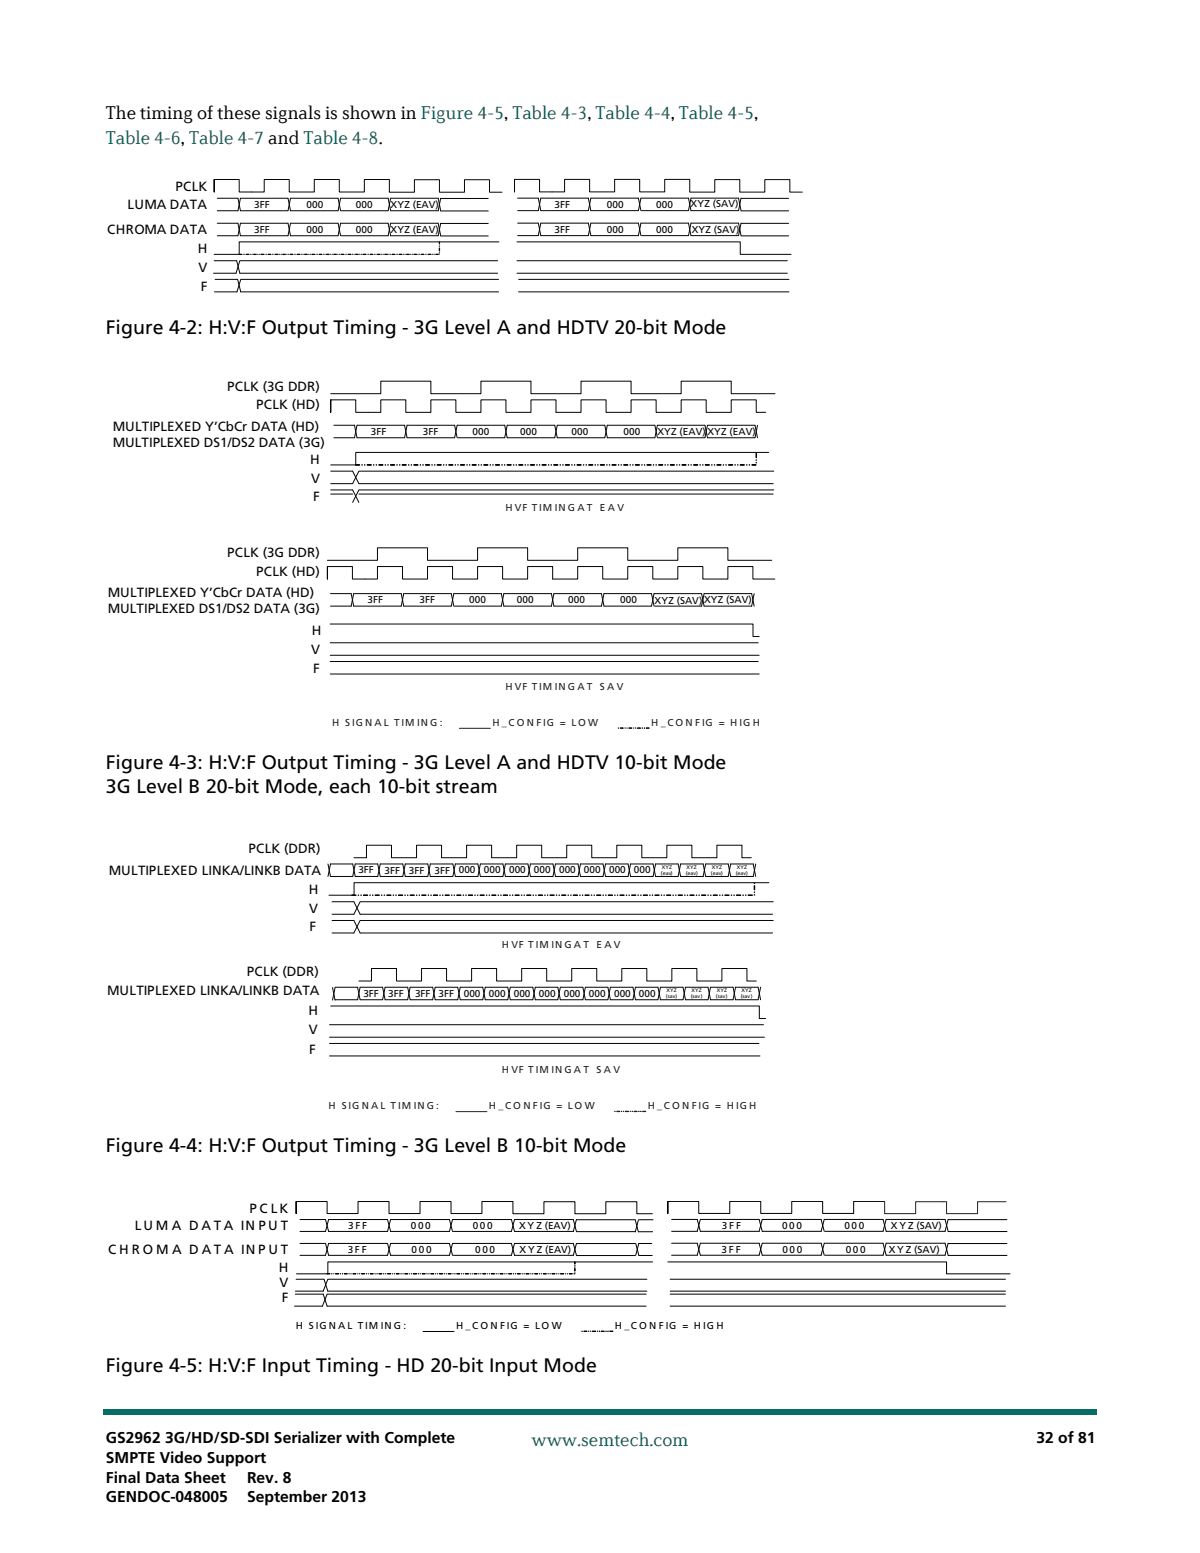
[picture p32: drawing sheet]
<svg xmlns="http://www.w3.org/2000/svg" width="216mm" height="279mm" viewBox="0 0 216 279" stroke-linecap="round" stroke-linejoin="round" font-family="sans-serif">
<defs><g id="words">
<g font-size="3.5">
<text x="19.1" y="21.4">The timing of these signals is shown in Figure 4-5, Table 4-3, Table 4-4, Table 4-5,</text>
<text x="19" y="60.2">Figure 4-2: H:V:F Output Timing - 3G Level A and HDTV 20-bit Mode</text>
<text x="19" y="138.4">Figure 4-3: H:V:F Output Timing - 3G Level A and HDTV 10-bit Mode</text>
<text x="19" y="142.7">3G Level B 20-bit Mode, each 10-bit stream</text>
<text x="19" y="207.3">Figure 4-4: H:V:F Output Timing - 3G Level B 10-bit Mode</text>
<text x="19" y="246.8">Figure 4-5: H:V:F Input Timing - HD 20-bit Input Mode</text>
</g>
<g font-size="3.5" fill="#086d68">
<text x="19.1" y="26">Table 4-6, Table 4-7 and Table 4-8.</text>
<text x="95.7" y="260.2">www.semtech.com</text>
</g>
<g font-size="2.8">
<text x="19" y="259.7">GS2962 3G/HD/SD-SDI Serializer with Complete</text>
<text x="19" y="263.2">SMPTE Video Support</text>
<text x="186.5" y="259.7">32 of 81</text>
<text x="19" y="266.7">Final Data Sheet</text>
<text x="44.4" y="266.7">Rev. 8</text>
<text x="19" y="270.3">GENDOC-048005</text>
<text x="44.5" y="270.3">September 2013</text>
</g>
<g font-size="2.4" fill="#040503">
<text x="31.6" y="34.3">PCLK</text>
<text x="23" y="37.6">LUMA DATA</text>
<text x="19.3" y="42.2">CHROMA DATA</text>
<text x="35.6" y="45.5">H</text>
<text x="35.7" y="48.9">V</text>
<text x="36.1" y="52.3">F</text>
<text x="40.9" y="70.3">PCLK (3G DDR)</text>
<text x="20.3" y="77.5">MULTIPLEXED Y’CbCr DATA (HD)</text>
<text x="46.1" y="73.7">PCLK (HD)</text>
<text x="20.3" y="80.3">MULTIPLEXED DS1/DS2 DATA (3G)</text>
<text x="55.8" y="83.4">H</text>
<text x="56" y="86.9">V</text>
<text x="56.4" y="90.2">F</text>
<text x="40.9" y="100.3">PCLK (3G DDR)</text>
<text x="19.4" y="107.4">MULTIPLEXED Y’CbCr DATA (HD)</text>
<text x="46.1" y="103.6">PCLK (HD)</text>
<text x="19.4" y="110.2">MULTIPLEXED DS1/DS2 DATA (3G)</text>
<text x="56" y="117.7">V</text>
<text x="56.1" y="114.2">H</text>
<text x="56.4" y="121">F</text>
<text x="44.7" y="153.5">PCLK (DDR)</text>
<text x="19.6" y="157.4">MULTIPLEXED LINKA/LINKB DATA</text>
<text x="55.5" y="160.8">H</text>
<text x="55.6" y="164.2">V</text>
<text x="55.7" y="167.5">F</text>
<text x="19.3" y="179.1">MULTIPLEXED LINKA/LINKB DATA</text>
<text x="44.4" y="175.7">PCLK (DDR)</text>
<text x="55.5" y="182.6">H</text>
<text x="55.5" y="186.1">V</text>
<text x="55.6" y="189.7">F</text>
</g>
<g font-size="2.4">
<text x="24.2" y="221.3">LU M A D A T A IN P U T</text>
<text x="44.9" y="218.2">P C LK</text>
<text x="19.5" y="225.6">C H R O M A D A T A IN P U T</text>
<text x="50.1" y="228.8">H</text>
<text x="50.3" y="231.6">V</text>
<text x="50.7" y="234.3">F</text>
</g>
<g font-size="1.8" fill="#040503">
<text x="45.8" y="37.4">3FF</text>
<text x="45.8" y="41.9">3FF</text>
<text x="55.2" y="37.4">000</text>
<text x="55.2" y="41.9">000</text>
<text x="64" y="37.4">000</text>
<text x="64" y="41.9">000</text>
<text x="70.3" y="41.9">XYZ (EAV)</text>
<text x="70.3" y="37.5">XYZ (EAV)</text>
<text x="99.8" y="37.3">3FF</text>
<text x="99.8" y="41.9">3FF</text>
<text x="109.2" y="37.3">000</text>
<text x="109.2" y="41.9">000</text>
<text x="118.1" y="37.3">000</text>
<text x="118.1" y="41.9">000</text>
<text x="124.3" y="37.3">XYZ (SAV)</text>
<text x="124.5" y="41.9">XYZ (SAV)</text>
<text x="66.7" y="78.2">3FF</text>
<text x="76.1" y="78.2">3FF</text>
<text x="85" y="78.2">000</text>
<text x="93.6" y="78.2">000</text>
<text x="102.8" y="78.2">000</text>
<text x="112.2" y="78.2">000</text>
<text x="118.3" y="78.2">XYZ (EAV) XYZ (EAV)</text>
<text x="66.1" y="108.5">3FF</text>
<text x="75.5" y="108.5">3FF</text>
<text x="84.4" y="108.5">000</text>
<text x="93" y="108.5">000</text>
<text x="102.2" y="108.5">000</text>
<text x="111.6" y="108.5">000</text>
<text x="117.8" y="108.6">XYZ (SAV) XYZ (SAV)</text>
<text x="64.5" y="157.1">3FF</text>
<text x="69.2" y="157.2">3FF</text>
<text x="73.6" y="157.3">3FF</text>
<text x="78.2" y="157.2">3FF</text>
<text x="82.5" y="157.1">000</text>
<text x="87.1" y="157.1">000</text>
<text x="91.6" y="157.1">000</text>
<text x="96.1" y="157.1">000</text>
<text x="100.6" y="157.1">000</text>
<text x="105.1" y="157.1">000</text>
<text x="109.6" y="157.1">000</text>
<text x="114" y="157.1">000</text>
<text x="65.4" y="179.3">3FF</text>
<text x="69.8" y="179.3">3FF</text>
<text x="74.7" y="179.3">3FF</text>
<text x="78.9" y="179.3">3FF</text>
<text x="83.4" y="179.3">000</text>
<text x="88" y="179.3">000</text>
<text x="92.4" y="179.3">000</text>
<text x="97" y="179.3">000</text>
<text x="101.4" y="179.3">000</text>
<text x="106" y="179.3">000</text>
<text x="110.5" y="179.3">000</text>
<text x="114.9" y="179.3">000</text>
</g>
<g font-size="1.8" fill="#231f20">
<text x="90.9" y="92">H VF T IM IN G A T</text>
<text x="107.9" y="92">E A V</text>
<text x="90.9" y="124.1">H VF T IM IN G A T</text>
<text x="107.9" y="124.1">S A V</text>
<text x="59.7" y="130.6">H S IG N A L T IM IN G :</text>
<text x="88.6" y="130.6">H _C O N F IG = LO W</text>
<text x="117.2" y="130.6">H _C O N F IG = H IG H</text>
<text x="90.3" y="170.6">H VF T IM IN G A T</text>
<text x="107.3" y="170.6">E A V</text>
<text x="90.3" y="193">H VF T IM IN G A T</text>
<text x="107.3" y="193">S A V</text>
<text x="59.1" y="199.5">H S IG N A L T IM IN G :</text>
<text x="88" y="199.5">H _C O N F IG = LO W</text>
<text x="116.5" y="199.5">H _C O N F IG = H IG H</text>
</g>
<g font-size="1.8">
<text x="62.7" y="221.1">3F F</text>
<text x="73.9" y="221.1">0 00</text>
<text x="85.1" y="221.1">000</text>
<text x="93.4" y="221.1">X Y Z (EAV)</text>
<text x="129.9" y="221.1">3 F F</text>
<text x="140.7" y="221.1">00 0</text>
<text x="151.9" y="221.1">000</text>
<text x="160.3" y="221.1">X Y Z (SAV)</text>
<text x="62.6" y="225.4">3F F</text>
<text x="74.1" y="225.4">0 00</text>
<text x="85.5" y="225.4">000</text>
<text x="93.5" y="225.4">X Y Z (EAV)</text>
<text x="129.8" y="225.4">3 F F</text>
<text x="140.8" y="225.4">00 0</text>
<text x="152.2" y="225.4">000</text>
<text x="159.9" y="225.4">X Y Z (SAV)</text>
<text x="53.2" y="239.1">H S IG N A L T IM IN G :</text>
<text x="82.1" y="239.1">H _C O N F IG = LO W</text>
<text x="110.6" y="239.1">H _C O N F IG = H IG H</text>
</g>
<g font-size="1" fill="#040503">
<text x="118.9" y="157.4">(eav)</text>
<text x="119.1" y="156.3">XYZ</text>
<text x="123.4" y="157.4">(eav)</text>
<text x="123.5" y="156.3">XYZ</text>
<text x="127.9" y="157.4">(eav)</text>
<text x="128.1" y="156.3">XYZ</text>
<text x="132.4" y="157.4">(eav)</text>
<text x="132.6" y="156.3">XYZ</text>
<text x="119.8" y="179.6">(sav)</text>
<text x="119.9" y="178.5">XYZ</text>
<text x="124.3" y="179.6">(sav)</text>
<text x="124.4" y="178.5">XYZ</text>
<text x="128.8" y="179.6">(sav)</text>
<text x="129" y="178.5">XYZ</text>
<text x="133.3" y="179.6">(sav)</text>
<text x="133.4" y="178.5">XYZ</text>
</g>
</g></defs>
<g fill="#086d68">
<path d="M18.5 253.5h.5v1h-.5z"/>
<path d="M19 253.5h178.4v1h-178.4z"/>
</g>
<g fill="#fff">
<path d="M6.3 0h203.2v9.5h-203.2z"/>
<path d="M6.8 .5h201.9v8.1h-201.9z"/>
<path d="M19.3 32.2h125.1v20.7h-125.1z"/>
</g>
<g fill="none" stroke="#040503" stroke-width=".18">
<path d="M38.5 32.3v2.2v-2.2h4.5v2.2h2.3h2.2v-2.2h4.5v2.2h4.5v-2.2h4.5v2.2h4.6v-2.2h4.5M39.1 35.7h3.7l.5 2.2h8.5l.5-2.2h8.5l.5 2.2M61.4 37.9h8.4M69.8 35.7h-8.5l-.5 2.2h-8.5l-.5-2.2h-8.5l-.5 2.2h-3.7M69.8 37.9l.5-2.2h8.5l.5 2.2M69.8 35.7l.5 2.2h8.5l.5-2.2M70.1 32.3v2.3h4.5v-2.3h4.5v2.3h4.5v-2.3h4.5v2.3h2.2M79.3 35.7h8.5M79.3 38h8.5M92.6 32.3v2.2v-2.2h4.5v2.2h4.5v-2.2h4.5v2.2h4.5v-2.2h4.5v2.2h4.5v-2.2h4.5v2.3h4.5v-2.3h3.9h.6v2.3h4.5v-2.3h4.5v2.3h2.3M93.1 35.6h3.7l.5 2.3h8.6l.4-2.3h8.6l.4 2.3M115.4 37.9h8.5l.4-2.3h8.6l.4 2.3h8.6"/>
<path d="M141.9 35.7l-8.6-.1-.4 2.3h-8.6l-.4-2.3h-8.6l-.4 2.3h-8.6l-.4-2.3h-8.6l-.5 2.3h-3.7M38.5 46.9h4.1l.5 2.3h46.4M38.7 50.3h4l.6 2.2h46.4M39.1 40.2h3.7l.5 2.2h8.5l.5-2.2h8.5l.5 2.2M61.4 42.4h8.4M69.8 40.2h-8.5l-.5 2.2h-8.5l-.5-2.2h-8.5l-.5 2.2h-3.7M69.8 42.4l.5-2.2h8.5l.5 2.2M69.8 40.2l.5 2.2h8.5l.5-2.2M79.3 40.2h8.5M79.3 42.5h8.5M89.5 46.9h-46.4l-.6 2.3h-4.1M89.7 50.3h-46.4l-.7 2.2h-4"/>
<path d="M89.8 43.5h-46.8v2.3h-4.5M93 43.5h40.2v2.3h9.1M93 49.2h48.7M93 46.9h48.7M93.1 40.1h3.7l.5 2.3h8.6l.4-2.3h8.6l.4 2.3M93.3 52.5h48.6M93.3 50.3h48.6M115.4 42.4h8.5l.4-2.3h8.6l.4 2.3M133.3 42.4h8.6M141.9 40.2l-8.6-.1-.4 2.3h-8.6l-.4-2.3h-8.6l-.4 2.3h-8.6l-.4-2.3h-8.6l-.5 2.3h-3.7"/>
</g>
<path d="M79 43.5l.1 .3zM79 44.1a.05 .05 0 0 1 .1 0 .05 .05 0 0 1-.1 0zM79 44.4a.05 .05 0 0 1 .1 0 .05 .05 0 0 1-.1 0zM79 44.7l.1 .4zM79 45.4a.05 .05 0 0 1 .1 0 .05 .05 0 0 1-.1 0zM79 45.7a.05 .05 0 0 1 .1 0 .05 .05 0 0 1-.1 0zM78.4 45.7l.5 .1zM78.1 45.8a.05 .05 0 0 1 .1 0 .05 .05 0 0 1-.1 0zM77.8 45.8a.05 .05 0 0 1 .1 0 .05 .05 0 0 1-.1 0zM77.1 45.7l.5 .1zM75.8 45.7l.4 .1zM74.5 45.7l.4 .1zM73.2 45.7l.4 .1zM71.8 45.7l.5 .1zM71.5 45.8a.05 .05 0 0 1 .1 0 .05 .05 0 0 1-.1 0zM71.2 45.8a.05 .05 0 0 1 .1 0 .05 .05 0 0 1-.1 0zM70.5 45.7l.5 .1zM70.2 45.8a.05 .05 0 0 1 .1 0 .05 .05 0 0 1-.1 0zM69.9 45.8a.05 .05 0 0 1 .1 0 .05 .05 0 0 1-.1 0zM69.2 45.7l.5 .1zM68.9 45.8a.05 .05 0 0 1 .1 0 .05 .05 0 0 1-.1 0zM68.6 45.8a.05 .05 0 0 1 .1 0 .05 .05 0 0 1-.1 0zM67.9 45.7l.5 .1zM67.6 45.8a.05 .05 0 0 1 .1 0 .05 .05 0 0 1-.1 0zM67.3 45.8a.05 .05 0 0 1 .1 0 .05 .05 0 0 1-.1 0zM66.6 45.7l.5 .1zM66.3 45.8a.05 .05 0 0 1 .1 0 .05 .05 0 0 1-.1 0zM66 45.8a.05 .05 0 0 1 .1 0 .05 .05 0 0 1-.1 0zM65.3 45.7l.5 .1zM64.7 45.8a.05 .05 0 0 1 .1 0 .05 .05 0 0 1-.1 0zM64 45.7l.5 .1zM62.7 45.7l.4 .1zM61.4 45.7l.4 .1zM60.1 45.7l.4 .1zM59.7 45.8a.05 .05 0 0 1 .1 0 .05 .05 0 0 1-.1 0zM59.4 45.8a.05 .05 0 0 1 .1 0 .05 .05 0 0 1-.1 0zM58.7 45.7l.5 .1zM58.4 45.8a.05 .05 0 0 1 .1 0 .05 .05 0 0 1-.1 0zM58.1 45.8a.05 .05 0 0 1 .1 0 .05 .05 0 0 1-.1 0zM57.4 45.7l.5 .1zM57.1 45.8a.05 .05 0 0 1 .1 0 .05 .05 0 0 1-.1 0zM56.8 45.8a.05 .05 0 0 1 .1 0 .05 .05 0 0 1-.1 0zM56.1 45.7l.5 .1zM55.8 45.8a.05 .05 0 0 1 .1 0 .05 .05 0 0 1-.1 0zM55.5 45.8a.05 .05 0 0 1 .1 0 .05 .05 0 0 1-.1 0zM54.8 45.7l.5 .1zM54.5 45.8a.05 .05 0 0 1 .1 0 .05 .05 0 0 1-.1 0zM54.2 45.8a.05 .05 0 0 1 .1 0 .05 .05 0 0 1-.1 0zM53.5 45.7l.5 .1zM53.2 45.8a.05 .05 0 0 1 .1 0 .05 .05 0 0 1-.1 0zM52.9 45.8a.05 .05 0 0 1 .1 0 .05 .05 0 0 1-.1 0zM52.2 45.7l.5 .1zM50.9 45.7l.4 .1zM49.6 45.7l.4 .1zM48.3 45.7l.4 .1zM47.9 45.8a.05 .05 0 0 1 .1 0 .05 .05 0 0 1-.1 0zM46.9 45.7l.5 .1zM46.6 45.8a.05 .05 0 0 1 .1 0 .05 .05 0 0 1-.1 0zM46.3 45.8a.05 .05 0 0 1 .1 0 .05 .05 0 0 1-.1 0zM45.6 45.7l.5 .1zM45.3 45.8a.05 .05 0 0 1 .1 0 .05 .05 0 0 1-.1 0zM45 45.8a.05 .05 0 0 1 .1 0 .05 .05 0 0 1-.1 0zM44.3 45.7l.5 .1zM44 45.8a.05 .05 0 0 1 .1 0 .05 .05 0 0 1-.1 0zM43.7 45.8a.05 .05 0 0 1 .1 0 .05 .05 0 0 1-.1 0zM43 45.7l.5 .1z" fill="#040503"/>
<g fill="none" stroke="#040503" stroke-width=".18">
<path d="M43 45.7l.5 .1zM44.3 45.7l.5 .1zM45.6 45.7l.5 .1zM46.9 45.7l.5 .1zM48.3 45.7l.4 .1zM49.6 45.7l.4 .1zM50.9 45.7l.4 .1zM52.2 45.7l.5 .1zM53.5 45.7l.5 .1zM54.8 45.7l.5 .1zM56.1 45.7l.5 .1zM57.4 45.7l.5 .1z"/>
<path d="M58.7 45.7l.5 .1zM60.1 45.7l.4 .1zM61.4 45.7l.4 .1zM62.7 45.7l.4 .1zM64 45.7l.5 .1zM65.3 45.7l.5 .1zM66.6 45.7l.5 .1zM67.9 45.7l.5 .1zM69.2 45.7l.5 .1zM70.5 45.7l.5 .1zM71.9 45.7l.4 .1zM73.2 45.7l.4 .1z"/>
<path d="M74.5 45.7l.4 .1zM75.2 45.7h.1M75.5 45.7h.1M75.8 45.7l.4 .1zM77.1 45.7l.5 .1zM78.4 45.7l.5 .1zM79 43.5l.1 .3zM79 44.7l.1 .4z"/>
<circle cx="43.8" cy="45.8" r=".03"/>
<circle cx="44.1" cy="45.8" r=".03"/>
<circle cx="45.1" cy="45.8" r=".03"/>
<circle cx="45.4" cy="45.8" r=".03"/>
<circle cx="46.4" cy="45.8" r=".03"/>
<circle cx="46.7" cy="45.8" r=".03"/>
<circle cx="47.7" cy="45.8" r=".03"/>
<circle cx="48" cy="45.8" r=".03"/>
<circle cx="49" cy="45.8" r=".03"/>
<circle cx="49.3" cy="45.8" r=".03"/>
<circle cx="50.3" cy="45.8" r=".03"/>
<circle cx="50.6" cy="45.8" r=".03"/>
<circle cx="51.6" cy="45.8" r=".03"/>
<circle cx="51.9" cy="45.8" r=".03"/>
<circle cx="52.9" cy="45.8" r=".03"/>
<circle cx="53.2" cy="45.8" r=".03"/>
<circle cx="54.2" cy="45.8" r=".03"/>
<circle cx="54.5" cy="45.8" r=".03"/>
<circle cx="55.5" cy="45.8" r=".03"/>
<circle cx="55.8" cy="45.8" r=".03"/>
<circle cx="56.9" cy="45.8" r=".03"/>
<circle cx="57.2" cy="45.8" r=".03"/>
<circle cx="58.2" cy="45.8" r=".03"/>
<circle cx="58.5" cy="45.8" r=".03"/>
<circle cx="59.5" cy="45.8" r=".03"/>
<circle cx="59.8" cy="45.8" r=".03"/>
<circle cx="60.8" cy="45.8" r=".03"/>
<circle cx="61.1" cy="45.8" r=".03"/>
<circle cx="62.1" cy="45.8" r=".03"/>
<circle cx="62.4" cy="45.8" r=".03"/>
<circle cx="63.4" cy="45.8" r=".03"/>
<circle cx="63.7" cy="45.8" r=".03"/>
<circle cx="64.7" cy="45.8" r=".03"/>
<circle cx="65" cy="45.8" r=".03"/>
<circle cx="66" cy="45.8" r=".03"/>
<circle cx="66.3" cy="45.8" r=".03"/>
<circle cx="67.3" cy="45.8" r=".03"/>
<circle cx="67.6" cy="45.8" r=".03"/>
<circle cx="68.7" cy="45.8" r=".03"/>
<circle cx="69" cy="45.8" r=".03"/>
<circle cx="70" cy="45.8" r=".03"/>
<circle cx="70.3" cy="45.8" r=".03"/>
<circle cx="71.3" cy="45.8" r=".03"/>
<circle cx="71.6" cy="45.8" r=".03"/>
<circle cx="72.6" cy="45.8" r=".03"/>
<circle cx="72.9" cy="45.8" r=".03"/>
<circle cx="73.9" cy="45.8" r=".03"/>
<circle cx="74.2" cy="45.8" r=".03"/>
<circle cx="76.5" cy="45.8" r=".03"/>
<circle cx="76.8" cy="45.8" r=".03"/>
<circle cx="77.8" cy="45.8" r=".03"/>
<circle cx="78.1" cy="45.8" r=".03"/>
<circle cx="79.1" cy="44.4" r=".03"/>
<circle cx="79.1" cy="44.1" r=".03"/>
<circle cx="79.1" cy="45.7" r=".03"/>
<circle cx="79.1" cy="45.4" r=".03"/>
</g>
<path d="M19.4 68.2h120.1v62.9h-120.1z" fill="#fff"/>
<g fill="none" stroke="#040503" stroke-width=".18">
<path d="M59.5 71.9v2.3v-2.3h4.5v2.3h4.5v-2.3h4.5v2.3h4.5v-2.3h4.5v2.3h4.5v-2.3h4.5v2.3h4.5v-2.3h4.5v2.3h4.5v-2.3h4.5v2.3h4.5v-2.3h4.5v2.3h4.6v-2.3h4.5v2.3h4.5v-2.3h4.5v2.3h1.7M60.1 76.5h3.7l.4 2.3h8.6l.4-2.3h8.6l.4 2.3M82.4 78.8h8.4l.5-2.3h8.5l.5 2.3h8.5l.5-2.3h8.5l.5 2.3M118.3 76.5h8.5l.5 2.3h8.5l.5-2.3M118.3 76.5l-.5 2.3h-8.5l-.5-2.3h-8.5l-.5 2.3h-8.5l-.5-2.3h-8.6l-.4 2.3h-8.6l-.4-2.3h-8.6l-.4 2.3h-3.7M118.4 78.8h8.4l.5-2.3h8.5l.5 2.3M59.5 84.8h3.9l1.2 2.2h74.5M59.5 88.1h3.9l1.2 2.3M59.5 88.9h3.9M64.6 88.9h74.5M138.3 81.4h-74.3v2.2h-4.5M139.2 84.8h-74.6l-1.2 2.2h-3.9"/>
<path d="M139.2 88.1h-74.6l-1.2 2.3M58.9 101.9v2.3v-2.3h4.5v2.3h2.3h2.2v-2.3h4.5v2.3h4.5v-2.3h4.5v2.3h4.5v-2.3h4.5v2.3h4.5v-2.3h4.5v2.3h4.5v-2.3h4.5v2.3h4.5v-2.3h4.5v2.3h4.6v-2.3h4.5v2.3h4.5v-2.3h4.5v2.3h3.9M58.9 100.8h9v-2.2h9v2.2h9v-2.2h9v2.2h9v-2.2h9v2.2h9.1v-2.2h9v2.2h7.8M59.4 112.3h76.1v2.2h1.1M59.4 115.6h77M59.4 117.9h77.2M59.4 119h77M59.5 106.8h3.7l.4 2.2h8.6l.4-2.2h8.6l.4 2.2M117.7 109l-.5-2.2h-8.5l-.5 2.2h-8.5l-.5-2.2h-8.5l-.5 2.2h-8.4M135.7 109l-.5-2.2h-8.5l-.5 2.2h-8.4M135.7 106.8l-.5 2.2h-8.5l-.5-2.2h-8.5l-.5 2.2h-8.5l-.5-2.2h-8.5l-.5 2.2h-8.5l-.5-2.2h-8.6l-.4 2.2h-8.6l-.4-2.2h-8.6l-.4 2.2h-3.7M59.4 121.3h77.2"/>
</g>
<path d="M136 81.6l.1 .7zM136 82.7l.1 .1zM136 83.2l.1 .1zM135.3 83.6h.7zM134.8 83.6a.05 .05 0 0 1 .1 0 .05 .05 0 0 1-.1 0zM134.3 83.6a.05 .05 0 0 1 .1 0 .05 .05 0 0 1-.1 0zM133.2 83.6h.7zM132.7 83.6a.05 .05 0 0 1 .1 0 .05 .05 0 0 1-.1 0zM132.2 83.6l.1 .1zM131.1 83.6h.7zM130.6 83.6a.05 .05 0 0 1 .1 0 .05 .05 0 0 1-.1 0zM130.1 83.6a.05 .05 0 0 1 .1 0 .05 .05 0 0 1-.1 0zM129 83.6h.7zM128.5 83.6a.05 .05 0 0 1 .1 0 .05 .05 0 0 1-.1 0zM128 83.6a.05 .05 0 0 1 .1 0 .05 .05 0 0 1-.1 0zM126.9 83.6h.7zM126.4 83.6a.05 .05 0 0 1 .1 0 .05 .05 0 0 1-.1 0zM125.9 83.6a.05 .05 0 0 1 .1 0 .05 .05 0 0 1-.1 0zM124.8 83.6h.7zM124.3 83.6l.1 .1zM123.8 83.6l.1 .1zM122.7 83.6h.7zM122.2 83.6a.05 .05 0 0 1 .1 0 .05 .05 0 0 1-.1 0zM121.7 83.6a.05 .05 0 0 1 .1 0 .05 .05 0 0 1-.1 0zM120.6 83.6h.7zM120.1 83.6a.05 .05 0 0 1 .1 0 .05 .05 0 0 1-.1 0zM119.6 83.6a.05 .05 0 0 1 .1 0 .05 .05 0 0 1-.1 0zM118.5 83.6h.8zM118 83.6a.05 .05 0 0 1 .1 0 .05 .05 0 0 1-.1 0zM117.5 83.6a.05 .05 0 0 1 .1 0 .05 .05 0 0 1-.1 0zM116.4 83.6h.8zM115.9 83.6a.05 .05 0 0 1 .1 0 .05 .05 0 0 1-.1 0zM115.5 83.6v.1zM114.3 83.6h.8zM113.8 83.6a.05 .05 0 0 1 .1 0 .05 .05 0 0 1-.1 0zM113.3 83.6a.05 .05 0 0 1 .1 0 .05 .05 0 0 1-.1 0zM112.2 83.6h.8zM111.7 83.6a.05 .05 0 0 1 .1 0 .05 .05 0 0 1-.1 0zM111.2 83.6a.05 .05 0 0 1 .1 0 .05 .05 0 0 1-.1 0zM110.1 83.6h.8zM109.6 83.6a.05 .05 0 0 1 .1 0 .05 .05 0 0 1-.1 0zM109.1 83.6a.05 .05 0 0 1 .1 0 .05 .05 0 0 1-.1 0zM108 83.6h.8zM107.5 83.6l.1 .1zM107.1 83.6v.1zM105.9 83.6h.8zM105.4 83.6a.05 .05 0 0 1 .1 0 .05 .05 0 0 1-.1 0zM104.9 83.6a.05 .05 0 0 1 .1 0 .05 .05 0 0 1-.1 0zM103.8 83.6h.8zM103.3 83.6a.05 .05 0 0 1 .1 0 .05 .05 0 0 1-.1 0zM102.9 83.6a.05 .05 0 0 1 .1 0 .05 .05 0 0 1-.1 0zM101.7 83.6h.8zM101.2 83.6a.05 .05 0 0 1 .1 0 .05 .05 0 0 1-.1 0zM100.8 83.6a.05 .05 0 0 1 .1 0 .05 .05 0 0 1-.1 0zM99.6 83.6h.8zM99.2 83.6v.1zM98.7 83.6a.05 .05 0 0 1 .1 0 .05 .05 0 0 1-.1 0zM97.5 83.6h.8zM97 83.6a.05 .05 0 0 1 .1 0 .05 .05 0 0 1-.1 0zM96.6 83.6a.05 .05 0 0 1 .1 0 .05 .05 0 0 1-.1 0zM95.4 83.6h.8zM94.9 83.6a.05 .05 0 0 1 .1 0 .05 .05 0 0 1-.1 0zM94.5 83.6a.05 .05 0 0 1 .1 0 .05 .05 0 0 1-.1 0zM93.3 83.6h.8zM92.8 83.6a.05 .05 0 0 1 .1 0 .05 .05 0 0 1-.1 0zM92.4 83.6a.05 .05 0 0 1 .1 0 .05 .05 0 0 1-.1 0zM91.2 83.6h.8zM90.8 83.6v.1zM90.3 83.6l.1 .1zM89.1 83.6h.8zM88.6 83.6a.05 .05 0 0 1 .1 0 .05 .05 0 0 1-.1 0zM88.2 83.6a.05 .05 0 0 1 .1 0 .05 .05 0 0 1-.1 0zM87 83.6h.8zM86.1 83.6a.05 .05 0 0 1 .1 0 .05 .05 0 0 1-.1 0zM84.9 83.6h.8zM84.5 83.6a.05 .05 0 0 1 .1 0 .05 .05 0 0 1-.1 0zM84 83.6a.05 .05 0 0 1 .1 0 .05 .05 0 0 1-.1 0zM82.8 83.6h.8zM82.4 83.6v.1zM81.9 83.6l.1 .1zM80.7 83.6h.8zM80.3 83.6a.05 .05 0 0 1 .1 0 .05 .05 0 0 1-.1 0zM79.8 83.6a.05 .05 0 0 1 .1 0 .05 .05 0 0 1-.1 0zM78.7 83.6h.7zM78.2 83.6a.05 .05 0 0 1 .1 0 .05 .05 0 0 1-.1 0zM77.7 83.6a.05 .05 0 0 1 .1 0 .05 .05 0 0 1-.1 0zM76.6 83.6h.7zM76.1 83.6a.05 .05 0 0 1 .1 0 .05 .05 0 0 1-.1 0zM75.6 83.6a.05 .05 0 0 1 .1 0 .05 .05 0 0 1-.1 0zM74.5 83.6h.7zM74 83.6l.1 .1zM73.5 83.6a.05 .05 0 0 1 .1 0 .05 .05 0 0 1-.1 0zM72.4 83.6h.7zM71.9 83.6a.05 .05 0 0 1 .1 0 .05 .05 0 0 1-.1 0zM71.4 83.6a.05 .05 0 0 1 .1 0 .05 .05 0 0 1-.1 0zM70.3 83.6h.7zM69.8 83.6a.05 .05 0 0 1 .1 0 .05 .05 0 0 1-.1 0zM69.3 83.6a.05 .05 0 0 1 .1 0 .05 .05 0 0 1-.1 0zM68.2 83.6h.7zM67.7 83.6a.05 .05 0 0 1 .1 0 .05 .05 0 0 1-.1 0zM67.2 83.6a.05 .05 0 0 1 .1 0 .05 .05 0 0 1-.1 0zM66.1 83.6h.7zM65.6 83.6l.1 .1zM65.1 83.6a.05 .05 0 0 1 .1 0 .05 .05 0 0 1-.1 0zM64 83.6h.7z" fill="#040503"/>
<g fill="none" stroke="#040503" stroke-width=".18">
<path d="M59.5 70.8h9v-2.2h9v2.2h9v-2.2h9v2.2h9v-2.2h9v2.2h9.1v-2.2h9v2.2h7.8M64 83.6h.7zM65.6 83.6l.1 .1zM66.1 83.6h.7zM68.2 83.6h.7zM70.3 83.6h.7zM72.4 83.6h.7zM74 83.6v.1zM74.5 83.6h.7zM76.6 83.6h.7zM78.6 83.6h.8zM80.7 83.6h.8z"/>
<path d="M81.9 83.6l.1 .1zM82.4 83.6v.1zM82.8 83.6h.8zM84.9 83.6h.8zM87 83.6h.8zM89.1 83.6h.8zM90.3 83.6v.1zM90.8 83.6v.1zM91.2 83.6h.8zM93.3 83.6h.8zM95.4 83.6h.8zM97.5 83.6h.8z"/>
<path d="M99.1 83.6l.1 .1zM99.6 83.6h.8zM101.7 83.6h.8zM103.8 83.6h.8zM105.9 83.6h.8zM107.1 83.6v.1zM107.5 83.6l.1 .1zM108 83.6h.8zM110.1 83.6h.8zM112.2 83.6h.8zM114.3 83.6h.8zM115.4 83.6l.1 .1z"/>
<path d="M116.4 83.6h.8zM118.5 83.6h.8zM120.6 83.6h.7zM122.7 83.6h.7zM123.8 83.6l.1 .1zM124.3 83.6l.1 .1zM124.8 83.6h.7zM126.9 83.6h.7zM129 83.6h.7zM131.1 83.6h.7zM132.2 83.6l.1 .1zM133.2 83.6h.7z"/>
<path d="M135.3 83.6h.7zM136 81.6l.1 .7zM136 82.7l.1 .1zM136 83.2l.1 .1z"/>
<circle cx="65.1" cy="83.6" r=".05"/>
<circle cx="67.2" cy="83.6" r=".05"/>
<circle cx="67.7" cy="83.6" r=".05"/>
<circle cx="69.3" cy="83.6" r=".05"/>
<circle cx="69.8" cy="83.6" r=".05"/>
<circle cx="71.4" cy="83.6" r=".05"/>
<circle cx="71.9" cy="83.6" r=".05"/>
<circle cx="73.5" cy="83.6" r=".05"/>
<circle cx="75.6" cy="83.6" r=".05"/>
<circle cx="76.1" cy="83.6" r=".05"/>
<circle cx="77.7" cy="83.6" r=".05"/>
<circle cx="78.2" cy="83.6" r=".05"/>
<circle cx="79.8" cy="83.6" r=".05"/>
<circle cx="80.3" cy="83.6" r=".05"/>
<circle cx="84" cy="83.6" r=".05"/>
<circle cx="84.5" cy="83.6" r=".05"/>
<circle cx="86.1" cy="83.6" r=".05"/>
<circle cx="86.6" cy="83.6" r=".05"/>
<circle cx="88.2" cy="83.6" r=".05"/>
<circle cx="88.7" cy="83.6" r=".05"/>
<circle cx="92.4" cy="83.6" r=".05"/>
<circle cx="92.9" cy="83.6" r=".05"/>
<circle cx="94.5" cy="83.6" r=".05"/>
<circle cx="95" cy="83.6" r=".05"/>
<circle cx="96.6" cy="83.6" r=".05"/>
<circle cx="97.1" cy="83.6" r=".05"/>
<circle cx="98.7" cy="83.6" r=".05"/>
<circle cx="100.8" cy="83.6" r=".05"/>
<circle cx="101.3" cy="83.6" r=".05"/>
<circle cx="102.9" cy="83.6" r=".05"/>
<circle cx="103.4" cy="83.6" r=".05"/>
<circle cx="105" cy="83.6" r=".05"/>
<circle cx="105.5" cy="83.6" r=".05"/>
<circle cx="109.2" cy="83.6" r=".05"/>
<circle cx="109.7" cy="83.6" r=".05"/>
<circle cx="111.3" cy="83.6" r=".05"/>
<circle cx="111.8" cy="83.6" r=".05"/>
<circle cx="113.4" cy="83.6" r=".05"/>
<circle cx="113.9" cy="83.6" r=".05"/>
<circle cx="116" cy="83.6" r=".05"/>
<circle cx="117.6" cy="83.6" r=".05"/>
<circle cx="118.1" cy="83.6" r=".05"/>
<circle cx="119.7" cy="83.6" r=".05"/>
<circle cx="120.2" cy="83.6" r=".05"/>
<circle cx="121.8" cy="83.6" r=".05"/>
<circle cx="122.3" cy="83.6" r=".05"/>
<circle cx="126" cy="83.6" r=".05"/>
<circle cx="126.4" cy="83.6" r=".05"/>
<circle cx="128.1" cy="83.6" r=".05"/>
<circle cx="128.5" cy="83.6" r=".05"/>
<circle cx="130.2" cy="83.6" r=".05"/>
<circle cx="130.6" cy="83.6" r=".05"/>
<circle cx="132.7" cy="83.6" r=".05"/>
<circle cx="134.4" cy="83.6" r=".05"/>
<circle cx="134.8" cy="83.6" r=".05"/>
</g>
<path d="M82.6 131h5.6" fill="none" stroke="#231f20" stroke-width=".18"/>
<path d="M116.3 131h.5zM115.9 131h.1zM114.7 131h.6zM113.2 131h.5zM111.6 131h.5z" fill="#231f20"/>
<path d="M111.3 131h.1M111.6 131h.5zM112.5 131h.1M112.8 131h.1M113.1 131h.6zM114 131h.1M114.4 131h.1M114.7 131h.6zM115.6 131h.1M115.9 131h.1zM116.3 131h.5z" fill="none" stroke="#231f20" stroke-width=".18"/>
<path d="M19.3 151.4h119.9v48.7h-119.9z" fill="#fff"/>
<g fill="none" stroke="#040503" stroke-width=".18">
<path d="M138.3 158.8h-74.6v2.3h-4.5M59.7 162.2h4l1.1 2.3h74.2M59.7 165.6h4l1.1 2.3h74.2M59.8 177.7l.5 2.2M60.3 177.6h4l.5 2.3h4l.5-2.3h4l.5 2.3h4l.5-2.3h4.1l.4 2.3h4.1l.4-2.3h4.1l.4 2.3h4.1l.4-2.3h4.1l.4 2.3h4.1l.4-2.3h4.1l.4 2.3h4.1l.4-2.3h4.1l.4 2.3h4.1l.4-2.3h4.1l.4 2.3h4.1l.4-2.3h4.1l.4 2.3M60.3 177.7l-.5 2.2M64.6 176.5h2.2v-2.3h4.5v2.3h4.5v-2.3h4.5v2.3h4.5v-2.3h4.6v2.3h4.5v-2.3h4.5v2.3h4.5v-2.3h4.5v2.3h4.5v-2.3h4.5v2.3h4.5v-2.3h4.5v2.3h4.5v-2.3h4.5v2.3h1.7M136.8 177.6l-.4 2.3h-4.1l-.4-2.3h-4.1l-.4 2.3h-4.1l-.4-2.3h-4.1l-.4 2.3h-4.1l-.4-2.3h-4.1l-.4 2.3h-4.1l-.4-2.3h-4.1l-.4 2.3h-4.1l-.4-2.3h-4.1l-.4 2.3h-4.1l-.4-2.3h-4.1l-.4 2.3h-4.1l-.5-2.3h-4l-.5 2.3h-4l-.5-2.3h-4l-.5 2.3h-4M139.1 162.2h-74.3l-1.1 2.3h-4M139.1 165.6h-74.3l-1.1 2.3h-4M59.3 184.4h78.1M59.3 186.6h78.2"/>
<path d="M59.3 187.7h77.3M59.3 190h77.4M59.5 181h77.1v2.2h1.1"/>
</g>
<path d="M135.7 158.9h.1zM135.7 159.3v.8zM135.7 160.5l.1 .1zM135.7 161h.1zM134.6 161l.8 .1zM134.1 161.1a.05 .05 0 0 1 .1 0 .05 .05 0 0 1-.1 0zM132.5 161l.8 .1zM132 161.1a.05 .05 0 0 1 .1 0 .05 .05 0 0 1-.1 0zM131.6 161.1a.05 .05 0 0 1 .1 0 .05 .05 0 0 1-.1 0zM130.4 161l.8 .1zM129.9 161.1a.05 .05 0 0 1 .1 0 .05 .05 0 0 1-.1 0zM129.5 161.1a.05 .05 0 0 1 .1 0 .05 .05 0 0 1-.1 0zM128.3 161l.8 .1zM127.8 161.1a.05 .05 0 0 1 .1 0 .05 .05 0 0 1-.1 0zM127.4 161.1a.05 .05 0 0 1 .1 0 .05 .05 0 0 1-.1 0zM126.2 161l.8 .1zM125.7 161.1a.05 .05 0 0 1 .1 0 .05 .05 0 0 1-.1 0zM125.3 161.1a.05 .05 0 0 1 .1 0 .05 .05 0 0 1-.1 0zM124.1 161l.8 .1zM123.6 161.1a.05 .05 0 0 1 .1 0 .05 .05 0 0 1-.1 0zM123.2 161.1a.05 .05 0 0 1 .1 0 .05 .05 0 0 1-.1 0zM122 161l.8 .1zM121.5 161.1a.05 .05 0 0 1 .1 0 .05 .05 0 0 1-.1 0zM121.1 161l.1 .1zM119.9 161l.8 .1zM119.4 161.1a.05 .05 0 0 1 .1 0 .05 .05 0 0 1-.1 0zM119 161.1a.05 .05 0 0 1 .1 0 .05 .05 0 0 1-.1 0zM117.8 161l.8 .1zM116.9 161.1a.05 .05 0 0 1 .1 0 .05 .05 0 0 1-.1 0zM115.7 161l.8 .1zM115.3 161.1a.05 .05 0 0 1 .1 0 .05 .05 0 0 1-.1 0zM114.8 161.1a.05 .05 0 0 1 .1 0 .05 .05 0 0 1-.1 0zM113.6 161l.8 .1zM113.2 161.1a.05 .05 0 0 1 .1 0 .05 .05 0 0 1-.1 0zM112.7 161l.1 .1zM111.6 161l.7 .1zM111.1 161.1a.05 .05 0 0 1 .1 0 .05 .05 0 0 1-.1 0zM110.6 161.1a.05 .05 0 0 1 .1 0 .05 .05 0 0 1-.1 0zM109.5 161l.7 .1zM109 161.1a.05 .05 0 0 1 .1 0 .05 .05 0 0 1-.1 0zM108.5 161.1a.05 .05 0 0 1 .1 0 .05 .05 0 0 1-.1 0zM107.4 161l.7 .1zM106.9 161.1a.05 .05 0 0 1 .1 0 .05 .05 0 0 1-.1 0zM106.4 161.1a.05 .05 0 0 1 .1 0 .05 .05 0 0 1-.1 0zM105.3 161l.7 .1zM104.8 161.1a.05 .05 0 0 1 .1 0 .05 .05 0 0 1-.1 0zM104.3 161l.1 .1zM103.2 161l.7 .1zM102.7 161.1a.05 .05 0 0 1 .1 0 .05 .05 0 0 1-.1 0zM102.2 161.1a.05 .05 0 0 1 .1 0 .05 .05 0 0 1-.1 0zM101.1 161l.7 .1zM100.6 161.1a.05 .05 0 0 1 .1 0 .05 .05 0 0 1-.1 0zM100.1 161.1a.05 .05 0 0 1 .1 0 .05 .05 0 0 1-.1 0zM99 161l.7 .1zM98.5 161.1a.05 .05 0 0 1 .1 0 .05 .05 0 0 1-.1 0zM98 161.1a.05 .05 0 0 1 .1 0 .05 .05 0 0 1-.1 0zM96.9 161l.7 .1zM96.4 161.1a.05 .05 0 0 1 .1 0 .05 .05 0 0 1-.1 0zM95.9 161l.1 .1zM94.8 161l.7 .1zM94.3 161.1a.05 .05 0 0 1 .1 0 .05 .05 0 0 1-.1 0zM93.8 161.1a.05 .05 0 0 1 .1 0 .05 .05 0 0 1-.1 0zM92.7 161l.7 .1zM92.2 161.1a.05 .05 0 0 1 .1 0 .05 .05 0 0 1-.1 0zM91.7 161.1a.05 .05 0 0 1 .1 0 .05 .05 0 0 1-.1 0zM90.6 161l.7 .1zM90.1 161.1a.05 .05 0 0 1 .1 0 .05 .05 0 0 1-.1 0zM89.6 161.1a.05 .05 0 0 1 .1 0 .05 .05 0 0 1-.1 0zM88.5 161l.7 .1zM88 161.1a.05 .05 0 0 1 .1 0 .05 .05 0 0 1-.1 0zM87.5 161l.1 .1zM86.4 161l.7 .1zM85.9 161.1a.05 .05 0 0 1 .1 0 .05 .05 0 0 1-.1 0zM85.4 161.1a.05 .05 0 0 1 .1 0 .05 .05 0 0 1-.1 0zM84.3 161l.7 .1zM83.8 161.1a.05 .05 0 0 1 .1 0 .05 .05 0 0 1-.1 0zM83.3 161.1a.05 .05 0 0 1 .1 0 .05 .05 0 0 1-.1 0zM82.2 161l.7 .1zM81.7 161.1a.05 .05 0 0 1 .1 0 .05 .05 0 0 1-.1 0zM81.2 161.1a.05 .05 0 0 1 .1 0 .05 .05 0 0 1-.1 0zM80.1 161l.7 .1zM79.6 161l.1 .1zM79.1 161l.1 .1zM78 161l.7 .1zM77.5 161.1a.05 .05 0 0 1 .1 0 .05 .05 0 0 1-.1 0zM77 161.1a.05 .05 0 0 1 .1 0 .05 .05 0 0 1-.1 0zM75.9 161l.7 .1zM75.4 161.1a.05 .05 0 0 1 .1 0 .05 .05 0 0 1-.1 0zM74.9 161.1a.05 .05 0 0 1 .1 0 .05 .05 0 0 1-.1 0zM73.8 161l.7 .1zM73.3 161.1a.05 .05 0 0 1 .1 0 .05 .05 0 0 1-.1 0zM72.8 161.1a.05 .05 0 0 1 .1 0 .05 .05 0 0 1-.1 0zM71.7 161l.8 .1zM71.2 161l.1 .1zM70.7 161l.1 .1zM69.6 161l.8 .1zM69.1 161.1a.05 .05 0 0 1 .1 0 .05 .05 0 0 1-.1 0zM68.6 161.1a.05 .05 0 0 1 .1 0 .05 .05 0 0 1-.1 0zM67.5 161l.8 .1zM67 161.1a.05 .05 0 0 1 .1 0 .05 .05 0 0 1-.1 0zM66.5 161.1a.05 .05 0 0 1 .1 0 .05 .05 0 0 1-.1 0zM65.4 161l.8 .1zM64.9 161.1a.05 .05 0 0 1 .1 0 .05 .05 0 0 1-.1 0zM64.4 161.1a.05 .05 0 0 1 .1 0 .05 .05 0 0 1-.1 0zM63.3 161l.8 .1z" fill="#040503"/>
<g fill="none" stroke="#040503" stroke-width=".18">
<path d="M59 157.7l.5-2.3h4l.4 2.3h4.1l.4-2.3h4.1l.4 2.3h4.1l.4-2.3h4.1l.4 2.3h4.1l.4-2.3h4.1l.4 2.3h4.1l.4-2.3h4.1l.4 2.3h4.1l.4-2.3h4.1l.4 2.3h4.1l.4-2.3h4.1l.4 2.3h4.1l.5-2.3h4l.5 2.3h4l.5-2.3h4l.5 2.3M59 155.4l.5 2.3h4l.4-2.3h4.1l.4 2.3h4.1l.4-2.3h4.1l.4 2.3h4.1l.4-2.3h4.1l.4 2.3h4.1l.4-2.3h4.1l.4 2.3h4.1l.4-2.3h4.1l.4 2.3h4.1l.4-2.3h4.1l.4 2.3h4.1l.4-2.3h4.1l.5 2.3h4l.5-2.3h4l.5 2.3h4l.5-2.3M63.7 154.3h2.2v-2.2h4.5v2.2h4.5v-2.2h4.5v2.2h4.6v-2.2h4.5v2.2h4.5v-2.2h4.5v2.2h4.5v-2.2h4.5v2.2h4.5v-2.2h4.5v2.2h4.5v-2.2h4.5v2.2h4.5v-2.2h4.5v2.2h1.7M135.7 158.9h.1zM135.7 159.3v.8zM63.3 161l.8 .1zM65.4 161l.8 .1zM67.5 161l.8 .1zM69.6 161l.7 .1zM70.7 161l.1 .1zM71.2 161l.1 .1zM71.7 161l.7 .1z"/>
<path d="M73.8 161l.7 .1zM75.9 161l.7 .1zM78 161l.7 .1zM79.1 161l.1 .1zM79.6 161l.1 .1zM80.1 161l.7 .1zM82.2 161l.7 .1zM84.3 161l.7 .1zM86.4 161l.7 .1zM87.5 161l.1 .1zM88.5 161l.7 .1zM90.6 161l.7 .1z"/>
<path d="M92.7 161l.7 .1zM94.8 161l.7 .1zM95.9 161l.1 .1zM96.9 161l.7 .1zM99 161l.7 .1zM101.1 161l.7 .1zM103.2 161l.7 .1zM104.3 161l.1 .1zM105.3 161l.7 .1zM107.4 161l.7 .1zM109.5 161l.7 .1zM111.5 161l.8 .1z"/>
<path d="M112.7 161l.1 .1zM113.6 161l.8 .1zM115.7 161l.8 .1zM117.8 161l.8 .1zM119.9 161l.8 .1zM121.1 161v.1zM122 161l.8 .1zM124.1 161l.8 .1zM126.2 161l.8 .1zM128.3 161l.8 .1zM130.4 161l.8 .1zM132.5 161l.8 .1z"/>
<path d="M134.6 161l.8 .1zM135.7 160.5l.1 .1zM135.7 161h.1z"/>
<circle cx="64.5" cy="161.1" r=".05"/>
<circle cx="65" cy="161.1" r=".05"/>
<circle cx="66.6" cy="161.1" r=".05"/>
<circle cx="67.1" cy="161.1" r=".05"/>
<circle cx="68.7" cy="161.1" r=".05"/>
<circle cx="69.2" cy="161.1" r=".05"/>
<circle cx="72.9" cy="161.1" r=".05"/>
<circle cx="73.4" cy="161.1" r=".05"/>
<circle cx="75" cy="161.1" r=".05"/>
<circle cx="75.4" cy="161.1" r=".05"/>
<circle cx="77.1" cy="161.1" r=".05"/>
<circle cx="77.5" cy="161.1" r=".05"/>
<circle cx="81.3" cy="161.1" r=".05"/>
<circle cx="81.7" cy="161.1" r=".05"/>
<circle cx="83.4" cy="161.1" r=".05"/>
<circle cx="83.8" cy="161.1" r=".05"/>
<circle cx="85.5" cy="161.1" r=".05"/>
<circle cx="85.9" cy="161.1" r=".05"/>
<circle cx="88" cy="161.1" r=".05"/>
<circle cx="89.7" cy="161.1" r=".05"/>
<circle cx="90.1" cy="161.1" r=".05"/>
<circle cx="91.8" cy="161.1" r=".05"/>
<circle cx="92.2" cy="161.1" r=".05"/>
<circle cx="93.8" cy="161.1" r=".05"/>
<circle cx="94.3" cy="161.1" r=".05"/>
<circle cx="96.4" cy="161.1" r=".05"/>
<circle cx="98" cy="161.1" r=".05"/>
<circle cx="98.5" cy="161.1" r=".05"/>
<circle cx="100.1" cy="161.1" r=".05"/>
<circle cx="100.6" cy="161.1" r=".05"/>
<circle cx="102.2" cy="161.1" r=".05"/>
<circle cx="102.7" cy="161.1" r=".05"/>
<circle cx="104.8" cy="161.1" r=".05"/>
<circle cx="106.4" cy="161.1" r=".05"/>
<circle cx="106.9" cy="161.1" r=".05"/>
<circle cx="108.5" cy="161.1" r=".05"/>
<circle cx="109" cy="161.1" r=".05"/>
<circle cx="110.6" cy="161.1" r=".05"/>
<circle cx="111.1" cy="161.1" r=".05"/>
<circle cx="113.2" cy="161.1" r=".05"/>
<circle cx="114.8" cy="161.1" r=".05"/>
<circle cx="115.3" cy="161.1" r=".05"/>
<circle cx="116.9" cy="161.1" r=".05"/>
<circle cx="117.4" cy="161.1" r=".05"/>
<circle cx="119" cy="161.1" r=".05"/>
<circle cx="119.5" cy="161.1" r=".05"/>
<circle cx="121.6" cy="161.1" r=".05"/>
<circle cx="123.2" cy="161.1" r=".05"/>
<circle cx="123.7" cy="161.1" r=".05"/>
<circle cx="125.3" cy="161.1" r=".05"/>
<circle cx="125.8" cy="161.1" r=".05"/>
<circle cx="127.4" cy="161.1" r=".05"/>
<circle cx="127.9" cy="161.1" r=".05"/>
<circle cx="129.5" cy="161.1" r=".05"/>
<circle cx="130" cy="161.1" r=".05"/>
<circle cx="131.6" cy="161.1" r=".05"/>
<circle cx="132.1" cy="161.1" r=".05"/>
<circle cx="133.7" cy="161.1" r=".05"/>
<circle cx="134.2" cy="161.1" r=".05"/>
</g>
<path d="M82 200h5.6" fill="none" stroke="#231f20" stroke-width=".18"/>
<path d="M115.6 199.9l.6 .1zM115.3 199.9l.1 .1zM114.1 199.9l.5 .1zM112.5 199.9l.6 .1zM111 199.9l.5 .1z" fill="#231f20"/>
<path d="M110.6 200h.1M111 199.9l.5 .1zM111.8 200h.1M112.2 200h.1M112.5 199.9l.6 .1zM113.4 200h.1M113.8 200h.1M114.1 199.9l.5 .1zM115 200h.1M115.3 199.9l.1 .1zM115.6 199.9l.6 .1z" fill="none" stroke="#231f20" stroke-width=".18"/>
<path d="M19.5 216.1h162.3v23.5h-162.3z" fill="#fff"/>
<g fill="none" stroke="#000" stroke-width=".18">
<path d="M53.3 216.2v2.1v-2.1h5.6v2.1h2.7h2.8v-2.1h5.6v2.1h5.6v-2.1h5.5v2.1h5.6v-2.1h5.6M54 219.4h4.6l.5 2.1h10.6l.6-2.1h10.6l.5 2.1M92.3 216.2v2.2h5.6v-2.2h5.5v2.2h5.6v-2.2h5.6v2.2h2.8M103.7 219.4l-.5 2.1h-10.6l-.6-2.1h-10.6l-.5 2.1h-10.6l-.6-2.1h-10.6l-.5 2.1h-4.6M103.7 219.4h10.6M114.3 219.5l.6 2.1M114.9 219.5l-.6 2.1M114.9 219.4h2.6M120.8 219.4h4.6l.6 2.1h10.6l.5-2.1h10.6l.6 2.1M159.2 216.1h-5.6v2.2h-5.6v-2.2h-5.6v2.2h-5.5v-2.2h-5.6v2.2h-5.6v-2.2h-5.5v2.2v-2.2M181.2 219.4h-10.6l-.6 2.1h-10.6l-.5-2.1h-10.6l-.6 2.1h-10.6l-.5-2.1h-10.6l-.6 2.1h-4.6M53.1 232.8h5.1l.7 2.2h57.4"/>
<path d="M53.3 230.1h5l.7 2.2h57.4M54 223.7h4.6l.5 2.1h10.6l.6-2.1h10.6l.5 2.1M58.8 229.2h.6zM59.7 229.1h.1M60 229.1h.1M60.4 229.2h.5zM61.2 229.1h.1M61.6 229.1h.1M61.9 229.1l.6 .1zM62.8 229.1h.1M63.2 229.1h.1M63.5 229.2h.6z"/>
<path d="M64.4 229.1h.1M64.7 229.1h.1M65 229.2h.6zM65.9 229.1h.1M66.3 229.1h.1M66.6 229.2h.6zM67.5 229.1h.1M67.8 229.1h.1M68.2 229.2h.5zM69 229.1h.1M69.4 229.1h.1M69.7 229.2h.6z"/>
<path d="M70.6 229.1h.1M70.9 229.1h.1M71.3 229.2h.5zM72.1 229.1h.1M72.5 229.1h.1M72.8 229.2h.6zM73.7 229.1h.1M74.1 229.1h.1M74.4 229.2h.6zM75.3 229.1h.1M75.6 229.1h.1M75.9 229.2h.6z"/>
<path d="M76.1 239.5h5.6M76.8 229.1h.1M77.2 229.1h.1M77.5 229.2h.6zM78.4 229.1h.1M78.7 229.1h.1M79.1 229.2h.5zM79.9 229.1h.1M80.3 229.1h.1M80.6 229.1l.6 .1zM81.5 229.1h.1M81.6 221.5h10.4l.6-2.1h10.6l.5 2.1 10.6 .1"/>
<path d="M81.8 229.1h.1M82.2 229.2h.5zM83.1 229.1h.1M83.4 229.1h.1M83.7 229.2h.6zM84.6 229.1h.1M85 229.1h.1M85.3 229.2h.5zM86.2 229.1h.1M86.5 229.1h.1M86.8 229.2h.6zM87.7 229.1h.1"/>
<path d="M88.1 229.1h.1M88.4 229.2h.6zM89.3 229.1h.1M89.6 229.1h.1M90 229.1l.5 .1zM90.8 229.1h.1M91.2 229.1h.1M91.5 229.2h.6zM92.4 229.1h.1M92.7 229.1h.1M93.1 229.2h.5zM94 229.1h.1"/>
<path d="M94.3 229.1h.1M94.6 229.2h.6zM95.5 229.1h.1M95.9 229.1h.1M96.2 229.2h.5zM97.1 229.1h.1M97.4 229.1h.1M97.8 229.1l.5 .1zM98.6 229.1h.1M99 229.1h.1M99.3 229.2h.6zM100.2 229.1h.1"/>
<path d="M100.5 229.1h.1M100.8 229.2h.6zM101.7 229.1h.1M102.1 229.1h.1M102.4 229.2h.6zM103.3 229.1h.1M103.4 227l.1 .4zM103.5 227.7h.1M103.5 228h.1M103.4 228.2l.1 .4zM103.5 228.9h.1M103.5 229.2h.1"/>
<path d="M103.7 225.9h10.6M103.7 225.8l-.5-2.1h-10.6l-.6 2.1h-10.4M104.7 239.5h.1M105 239.5h.6zM105.9 239.5h.1M106.3 239.5h.1M106.6 239.5h.6zM107.5 239.5h.1M107.8 239.5h.1M108.1 239.5h.6zM109 239.5h.1M109.3 239.5h.1z"/>
<path d="M109.7 239.5h.6zM114.3 223.7h-10.6l-.5 2.1h-10.6l-.6-2.1h-10.6l-.5 2.1h-10.6l-.6-2.1h-10.6l-.5 2.1h-4.6M114.4 223.7l.5 2.1M114.9 223.7h2.4M114.9 225.9h2.5M114.9 221.6h2.5M114.9 223.7l-.5 2.1M116.3 232.8h-57.4l-.9 2.2h-5M116.4 230.1h-57.4l-.8 2.2h-5.1M117.4 227h-58.4v2.2h-5.7M120.2 227h50.1v2.2h11.4M120.6 230.1h60.3"/>
<path d="M120.6 232.8h60.3M120.6 232.3h60.3M120.6 235h60.3M120.8 223.7h4.6l.6 2.1h10.6l.5-2.1h10.6l.6 2.1M148.4 225.8h10.5l.5-2.1h10.6l.6 2.1M170.6 221.6h10.6M170.6 225.9h10.6M170.6 223.7h10.6M170.6 223.7l-.6 2.1h-10.6l-.5-2.1h-10.6l-.6 2.1h-10.6l-.5-2.1h-10.6l-.6 2.1h-4.6M170.6 221.5l-.6-2.1h-10.6l-.5 2.1h-10.5"/>
</g>
<path d="M159.2 216.2v2.1h5.5v-2.1h5.6v2.1h5.6v-2.1h5.1" fill="none" stroke="#231f20" stroke-width=".18"/>
<g fill="#000">
<path d="M58.8 229.2h.6zM60.4 229.2h.5zM61.9 229.2h.6zM63.5 229.2h.6zM65.1 229.1l.5 .1zM66.6 229.2h.6zM67.4 229.2h.1zM68.2 229.2h.5zM69.7 229.2h.6zM71.3 229.1l.5 .1zM72.8 229.2h.6zM74 229.2h.1zM74.4 229.1l.6 .1zM76 229.1l.5 .1zM77.5 229.2h.6zM79.1 229.1l.5 .1zM80.6 229.2h.6zM82.2 229.2h.5zM83.7 229.2h.6zM85.3 229.2h.5zM86.9 229.1l.5 .1zM88.4 229.1l.6 .1zM89.9 229.2h.6zM91.5 229.2h.6zM93.1 229.2h.5zM94.6 229.2h.6zM96.2 229.1l.5 .1zM97.8 229.1l.5 .1zM99.3 229.2h.6zM100.9 229.1l.5 .1zM102.4 229.2h.6z"/>
<path d="M103.4 227l.1 .4zM103.4 228.2l.1 .4z"/>
<path d="M109.7 239.5h.6zM109.3 239.5h.1zM108.1 239.5h.6zM106.6 239.5h.6zM105 239.5h.6z"/>
</g>
<use href="#words"/>
</svg>
